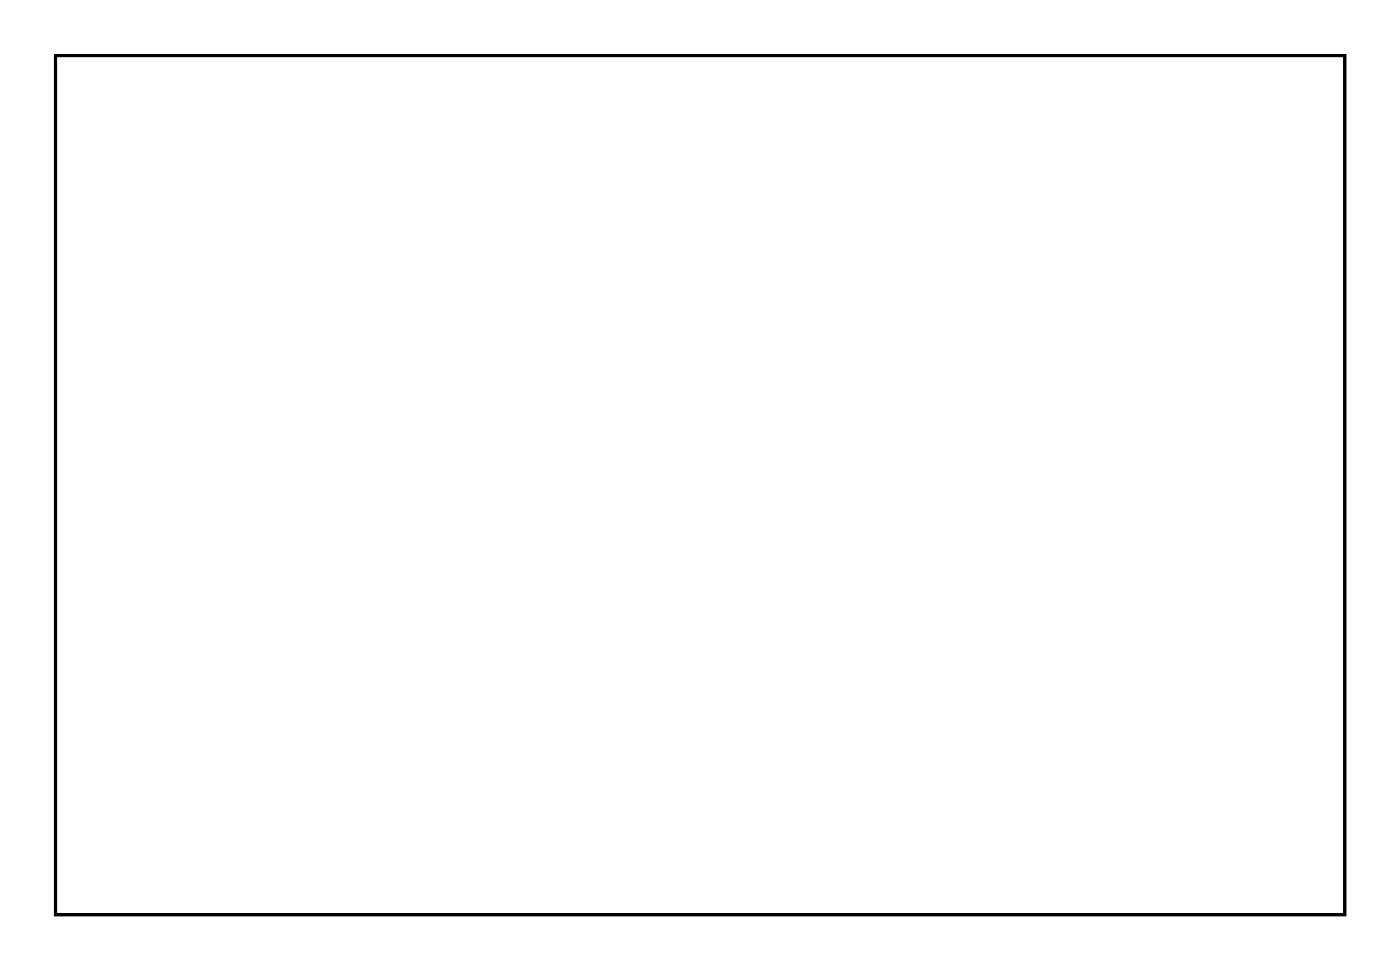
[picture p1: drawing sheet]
<svg xmlns="http://www.w3.org/2000/svg" width="92mm" height="63mm" viewBox="0 0 92 63" stroke-linecap="round" stroke-linejoin="round" font-family="sans-serif">
<path d="M3.6 3.6h84.5v56.3h-84.5z" fill="none" stroke="#000" stroke-width=".2"/>
<path d="M3.6 3.6h84.5v56.3h-84.5zM3.6 3.6v56.3h84.5v-56.3z" fill="#000"/>
<circle cx="22.4" cy="5.8" r=".7" fill="#fff"/>
<circle cx="22.4" cy="5.8" r=".7" fill="none" stroke="#fff" stroke-width=".76" stroke-linecap="butt"/>
<circle cx="22.4" cy="16" r=".7" fill="#fff"/>
<circle cx="22.4" cy="16" r=".7" fill="none" stroke="#fff" stroke-width=".76" stroke-linecap="butt"/>
<circle cx="9.9" cy="26.1" r=".84" fill="#fff"/>
<circle cx="9.9" cy="26.1" r=".84" fill="none" stroke="#fff" stroke-width=".73" stroke-linecap="butt"/>
<circle cx="9.9" cy="31.1" r=".84" fill="#fff"/>
<circle cx="9.9" cy="31.1" r=".84" fill="none" stroke="#fff" stroke-width=".73" stroke-linecap="butt"/>
<circle cx="22.4" cy="31.1" r=".84" fill="#fff"/>
<circle cx="22.4" cy="31.1" r=".84" fill="none" stroke="#fff" stroke-width=".73" stroke-linecap="butt"/>
<circle cx="22.4" cy="26.1" r=".84" fill="#fff"/>
<circle cx="22.4" cy="26.1" r=".84" fill="none" stroke="#fff" stroke-width=".73" stroke-linecap="butt"/>
</svg>
